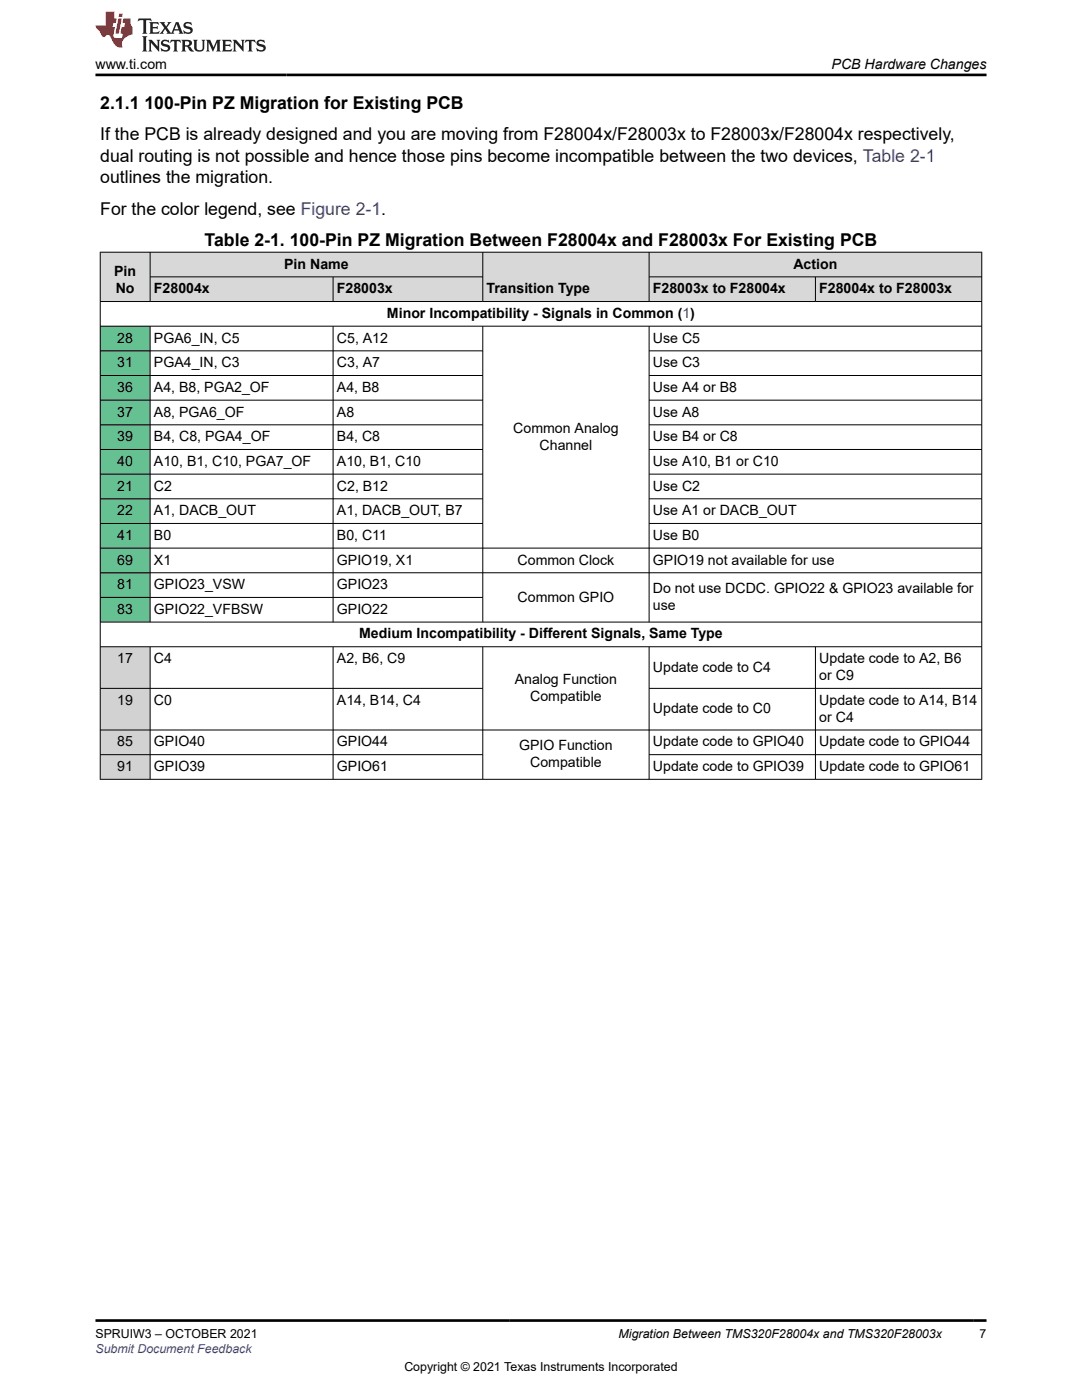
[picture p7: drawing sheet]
<svg xmlns="http://www.w3.org/2000/svg" width="216mm" height="279mm" viewBox="0 0 216 279" stroke-linecap="round" stroke-linejoin="round" font-family="sans-serif">
<defs><g id="words">
<g font-size="3.5">
<text x="20" y="21.7">2.1.1 100-Pin PZ Migration for Existing PCB</text>
<text x="20" y="28">If the PCB is already designed and you are moving from F28004x/F28003x to F28003x/F28004x respectively,</text>
<text x="20" y="32.2">dual routing is not possible and hence those pins become incompatible between the two devices, Table 2-1</text>
<text x="20" y="36.5">outlines the migration.</text>
<text x="20" y="42.8">For the color legend, see Figure 2-1.</text>
<text x="40.8" y="49.2">Table 2-1. 100-Pin PZ Migration Between F28004x and F28003x For Existing PCB</text>
</g>
<g font-size="2.8">
<text x="19" y="13.8">www.ti.com</text>
<text x="165.9" y="13.8">PCB Hardware Changes</text>
<text x="56.7" y="53.6">Pin Name</text>
<text x="158.3" y="53.6">Action</text>
<text x="22.8" y="55.1">Pin</text>
<text x="23.1" y="58.5">No</text>
<text x="30.7" y="58.5">F28004x</text>
<text x="67.2" y="58.5">F28003x</text>
<text x="97.1" y="58.5">Transition Type</text>
<text x="130.3" y="58.5">F28003x to F28004x</text>
<text x="163.5" y="58.5">F28004x to F28003x</text>
<text x="77.2" y="63.4">Minor Incompatibility - Signals in Common (1)</text>
<text x="23.4" y="68.4">28</text>
<text x="30.7" y="68.4">PGA6_IN, C5</text>
<text x="67.2" y="68.4">C5, A12</text>
<text x="130.3" y="68.4">Use C5</text>
<text x="23.4" y="73.3">31</text>
<text x="30.7" y="73.3">PGA4_IN, C3</text>
<text x="67.2" y="73.3">C3, A7</text>
<text x="130.3" y="73.3">Use C3</text>
<text x="23.4" y="78.2">36</text>
<text x="23.4" y="83.1">37</text>
<text x="30.7" y="78.2">A4, B8, PGA2_OF</text>
<text x="30.7" y="83.1">A8, PGA6_OF</text>
<text x="67.2" y="78.2">A4, B8</text>
<text x="67.2" y="83.1">A8</text>
<text x="130.3" y="78.2">Use A4 or B8</text>
<text x="130.3" y="83.1">Use A8</text>
<text x="23.4" y="88.1">39</text>
<text x="30.7" y="88.1">B4, C8, PGA4_OF</text>
<text x="67.2" y="88.1">B4, C8</text>
<text x="102.4" y="86.4">Common Analog</text>
<text x="107.7" y="89.7">Channel</text>
<text x="130.3" y="88.1">Use B4 or C8</text>
<text x="23.4" y="93">40</text>
<text x="30.7" y="93">A10, B1, C10, PGA7_OF</text>
<text x="67.2" y="93">A10, B1, C10</text>
<text x="130.3" y="93">Use A10, B1 or C10</text>
<text x="23.4" y="97.9">21</text>
<text x="30.7" y="97.9">C2</text>
<text x="67.2" y="97.9">C2, B12</text>
<text x="130.3" y="97.9">Use C2</text>
<text x="23.4" y="102.8">22</text>
<text x="23.4" y="107.7">41</text>
<text x="30.7" y="102.8">A1, DACB_OUT</text>
<text x="30.7" y="107.7">B0</text>
<text x="67.2" y="102.8">A1, DACB_OUT, B7</text>
<text x="67.2" y="107.7">B0, C11</text>
<text x="130.3" y="102.8">Use A1 or DACB_OUT</text>
<text x="130.3" y="107.7">Use B0</text>
<text x="23.4" y="112.7">69</text>
<text x="30.7" y="112.7">X1</text>
<text x="67.2" y="112.7">GPIO19, X1</text>
<text x="103.3" y="112.7">Common Clock</text>
<text x="130.3" y="112.7">GPIO19 not available for use</text>
<text x="23.4" y="117.6">81</text>
<text x="30.7" y="117.6">GPIO23_VSW</text>
<text x="67.2" y="117.6">GPIO23</text>
<text x="130.3" y="118.3">Do not use DCDC. GPIO22 &amp; GPIO23 available for</text>
<text x="23.4" y="122.5">83</text>
<text x="30.7" y="122.5">GPIO22_VFBSW</text>
<text x="67.2" y="122.5">GPIO22</text>
<text x="103.3" y="120">Common GPIO</text>
<text x="130.3" y="121.7">use</text>
<text x="71.7" y="127.4">Medium Incompatibility - Different Signals, Same Type</text>
<text x="23.4" y="132.3">17</text>
<text x="30.7" y="132.3">C4</text>
<text x="67.2" y="132.3">A2, B6, C9</text>
<text x="102.7" y="136.5">Analog Function</text>
<text x="130.3" y="134">Update code to C4</text>
<text x="163.5" y="132.3">Update code to A2, B6</text>
<text x="163.5" y="135.7">or C9</text>
<text x="23.4" y="140.7">19</text>
<text x="30.7" y="140.7">C0</text>
<text x="67.2" y="140.7">A14, B14, C4</text>
<text x="105.8" y="139.9">Compatible</text>
<text x="130.3" y="142.3">Update code to C0</text>
<text x="163.5" y="140.7">Update code to A14, B14</text>
<text x="23.4" y="149">85</text>
<text x="30.7" y="149">GPIO40</text>
<text x="67.2" y="149">GPIO44</text>
<text x="103.6" y="149.7">GPIO Function</text>
<text x="130.3" y="149">Update code to GPIO40</text>
<text x="163.5" y="144">or C4</text>
<text x="163.5" y="149">Update code to GPIO44</text>
<text x="23.4" y="153.9">91</text>
<text x="30.7" y="153.9">GPIO39</text>
<text x="67.2" y="153.9">GPIO61</text>
<text x="105.8" y="153.1">Compatible</text>
<text x="130.3" y="153.9">Update code to GPIO39</text>
<text x="163.5" y="153.9">Update code to GPIO61</text>
</g>
<g font-size="2.5">
<text x="19" y="267.1">SPRUIW3 – OCTOBER 2021</text>
<text x="123.4" y="267.1">Migration Between TMS320F28004x and TMS320F28003x</text>
<text x="195.5" y="267.1">7</text>
<text x="80.7" y="273.5">Copyright © 2021 Texas Instruments Incorporated</text>
</g>
<text font-size="2.5" fill="#00f" x="19" y="270">Submit Document Feedback</text>
</g></defs>
<g fill="#d8d8d8">
<path d="M20 50.3h175.9v5h-175.9z" fill-rule="evenodd"/>
<path d="M20.1 50.4h9.8v9.7h-9.8z" fill-rule="evenodd"/>
<path d="M30 50.4h66.3v4.8h-66.3z" fill-rule="evenodd"/>
<path d="M96.4 50.4h33.1v9.7h-33.1z" fill-rule="evenodd"/>
<path d="M129.6 50.4h66.2v4.8h-66.2z" fill-rule="evenodd"/>
<path d="M30 55.3h36.4v4.8h-36.4z" fill-rule="evenodd"/>
<path d="M66.5 55.3h29.8v4.8h-29.8z" fill-rule="evenodd"/>
<path d="M129.6 55.3h33v4.8h-33z" fill-rule="evenodd"/>
<path d="M162.8 55.3h33v4.8h-33z" fill-rule="evenodd"/>
</g>
<g fill="#65c192">
<path d="M20.1 65.2h9.8v4.8h-9.8z" fill-rule="evenodd"/>
<path d="M20.1 70.1h9.8v4.8h-9.8z" fill-rule="evenodd"/>
<path d="M20.1 75h9.8v4.8h-9.8z" fill-rule="evenodd"/>
<path d="M20.1 79.9h9.8v4.8h-9.8z" fill-rule="evenodd"/>
<path d="M20.1 84.8h9.8v4.8h-9.8z" fill-rule="evenodd"/>
<path d="M20.1 89.8h9.8v4.8h-9.8z" fill-rule="evenodd"/>
<path d="M20.1 94.7h9.8v4.8h-9.8z" fill-rule="evenodd"/>
<path d="M20.1 99.6h9.8v4.8h-9.8z" fill-rule="evenodd"/>
<path d="M20.1 104.5h9.8v4.8h-9.8z" fill-rule="evenodd"/>
<path d="M20.1 109.4h9.8v4.8h-9.8z" fill-rule="evenodd"/>
<path d="M20.1 114.4h9.8v4.8h-9.8z" fill-rule="evenodd"/>
<path d="M20.1 119.3h9.8v4.8h-9.8z" fill-rule="evenodd"/>
</g>
<g fill="#d2d2d2">
<path d="M20.1 129.1h9.8v8.2h-9.8z" fill-rule="evenodd"/>
<path d="M20.1 137.4h9.8v8.2h-9.8z" fill-rule="evenodd"/>
<path d="M20.1 145.8h9.8v4.7h-9.8z" fill-rule="evenodd"/>
<path d="M20.1 150.7h9.8v4.8h-9.8z" fill-rule="evenodd"/>
</g>
<g fill="none" stroke="#000" stroke-width=".2">
<path d="M19.9 50.3h176.1M20 50.3v105.3M30 50.3v9.9M30 55.3h66.4M66.5 55.3v4.9M96.3 50.3v9.9M129.5 55.3h66.5M129.5 50.3v9.9M162.7 55.3v4.9M195.9 50.3v105.3M19.9 60.2h176.1M19.9 65.1h176.1"/>
<path d="M19.9 70h76.5M19.9 74.9h76.5M19.9 79.9h76.5M30 65.1v59.1M66.5 65.1v59.1M96.3 65.1v59.1M129.5 65.1v59.1M129.5 70h66.5M129.5 74.9h66.5M129.5 79.9h66.5M19.9 84.8h76.5M19.9 89.7h76.5"/>
<path d="M19.9 94.6h76.5M19.9 99.5h76.5M129.5 84.8h66.5M129.5 89.7h66.5M129.5 94.6h66.5M129.5 99.5h66.5M19.9 109.4h176.1M19.9 104.5h76.5M19.9 114.3h176.1M19.9 119.2h76.5M129.5 104.5h66.5M19.9 129.1h176.1"/>
<path d="M19.9 137.4h76.5M30 129.1v26.5M66.5 129.1v26.5M96.3 129.1v26.5M129.5 129.1v26.5M129.5 137.4h66.5M162.7 129.1v26.5M196 124.2h-176.1M19.9 145.7h176.1M19.9 150.6h76.5M19.9 155.5h176.1M129.5 150.6h66.5"/>
</g>
<path d="M27.7 3.7l-.2 .6 .5-.3h.6v.2v2.2l-.2 .3h1l-.2-.3v-2.2v-.2h.5l.5 .3-.1-.6zM29.8 4.4l.2 .4v1.6l-.2 .3h1.9l.1-.6a1.08 1.08 0 0 1-1.3 .2v-.6h.6l.4 .1v-.6l-.4 .2h-.6v-.6l.2-.1a1 1 0 0 1 1 .3l-.1-.6zM31.8 4.4l1 1.2-1 1.1h.9l-.2-.2 .4-.7 .5 .7-.2 .2h1.6l-.2-.2 .1-.4h1l.1 .4-.1 .2h.9l-.2-.3-.8-2h-.5l-1 2.2-.8-1.1 .9-1.1h-.8l.2 .2-.5 .7-.3-.7 .1-.2zM35.2 4.8l.4 1h-.8zM36.8 4.6a.65 .65 0 0 0-.2 .7 .65 .65 0 0 0 .6 .4l.7 .2 .1 .2a.79 .79 0 0 1-.7 .4 .79 .79 0 0 1-.7-.5l.1 .7 .2-.1a.93 .93 0 0 0 1.1 .1 .93 .93 0 0 0 .4-.9 1.46 1.46 0 0 0-1.2-.6l-.1-.4a1.09 1.09 0 0 1 1.2 .2l-.2-.6-.1 .1-.6-.1zM28.4 7.2l.2 .4v2.3l-.2 .4h1l-.2-.4v-2.3l.2-.4zM29.6 7.9l.2 .4v1.6l-.2 .4h.8l-.3-.4v-1.4l1.7 1.8v-2l.2-.4h-.8l.2 .3 .1 1.1-1.2-1.4zM32.3 8.1a.65 .65 0 0 0-.2 .7 .65 .65 0 0 0 .7 .4l.6 .2 .1 .3a.79 .79 0 0 1-.7 .3 .79 .79 0 0 1-.7-.5l.1 .8 .2-.1a.93 .93 0 0 0 1.1 0 .93 .93 0 0 0 .4-.9 1.46 1.46 0 0 0-1.2-.6l-.1-.4a1.09 1.09 0 0 1 1.2 .2l-.2-.6-.1 .1-.6-.1zM34.1 7.9l-.1 .7a.63 .63 0 0 1 .7-.4l.1 1.7-.3 .4h1l-.2-.4v-1.7a.66 .66 0 0 1 .8 .4l-.1-.7zM36.2 7.9l.2 .4v1.6l-.2 .4h.9l-.2-.2v-.8l.5 .1 .1 .1a.79 .79 0 0 0 1.2 .7l-1-1a.61 .61 0 0 0 .6-.6 .61 .61 0 0 0-.5-.6zM36.9 8.3l.2-.1a.47 .47 0 0 1 .5 .1 .47 .47 0 0 1 .1 .5l-.2 .2h-.6zM38.5 7.9l.2 .3a2.27 2.27 0 0 0 .4 1.9 1.04 1.04 0 0 0 1.7-.6v-1.3l.2-.3h-.8l.2 .4v1.2a.6 .6 0 0 1-.6 .5 .6 .6 0 0 1-.6-.5v-1.2l.3-.4zM41.1 7.9l.2 .4v1.6l-.2 .4h.7l-.2-.4v-1.5l.9 1.9 .8-1.9v1.5l-.2 .4h1l-.3-.4v-1.6l.3-.4h-.8l-.7 1.6-.7-1.6zM44.3 7.9l.2 .4v1.6l-.2 .4h1.9l.1-.6a1.09 1.09 0 0 1-1.3 .1v-.6h.6l.4 .2v-.7l-.4 .2h-.6v-.5l.2-.2a1.01 1.01 0 0 1 1 .3l-.1-.6zM46.4 7.9l.3 .4v1.6l-.3 .4h.8l-.2-.4v-1.4l1.6 1.8v-2l.2-.4h-.7l.2 .3v1.1l-1.2-1.4zM49 7.9l-.1 .7a.63 .63 0 0 1 .8-.4v1.7l-.3 .4h1l-.2-.4v-1.7a.66 .66 0 0 1 .8 .4l-.1-.7zM51.4 8.1a.65 .65 0 0 0-.2 .7 .65 .65 0 0 0 .6 .4l.6 .2 .2 .3a.79 .79 0 0 1-.8 .3 .79 .79 0 0 1-.6-.5l.1 .8 .2-.1a.93 .93 0 0 0 1 0 .93 .93 0 0 0 .5-.9 1.46 1.46 0 0 0-1.3-.6l-.1-.4a1.09 1.09 0 0 1 1.3 .2l-.2-.6-.2 .1-.5-.1z" fill="#231f20"/>
<path d="M21.1 2.3v2.8h-2.1l.1 .4 .9 .9a.95 .95 0 0 0 .9 .9 .59 .59 0 0 1 .6-.3 .59 .59 0 0 1 .5 .3l.4 .8a1.59 1.59 0 0 0 2.1 1.3 1.61 1.61 0 0 1 1-2.2l1-.4-.1-1.4a1.59 1.59 0 0 1-.4-1.7h-1.4l-.2 .9h.5l-.1 .8h-.5l-.2 1v.3h.4l-.2 .9h-.6a.73 .73 0 0 1-1.1-.6l.3-1.6h-.5l.2-.8h.5l.2-.9h-.5v-1.4zM23.6 3.7l-.6 3h.7l.6-3zM23.8 2.7l-.1 .7h.7l.1-.7z" fill="#ed1c24"/>
<path d="M19 15h177.8M19 263.5h177.8" fill="none" stroke="#000" stroke-width=".53"/>
<use href="#words"/>
</svg>
